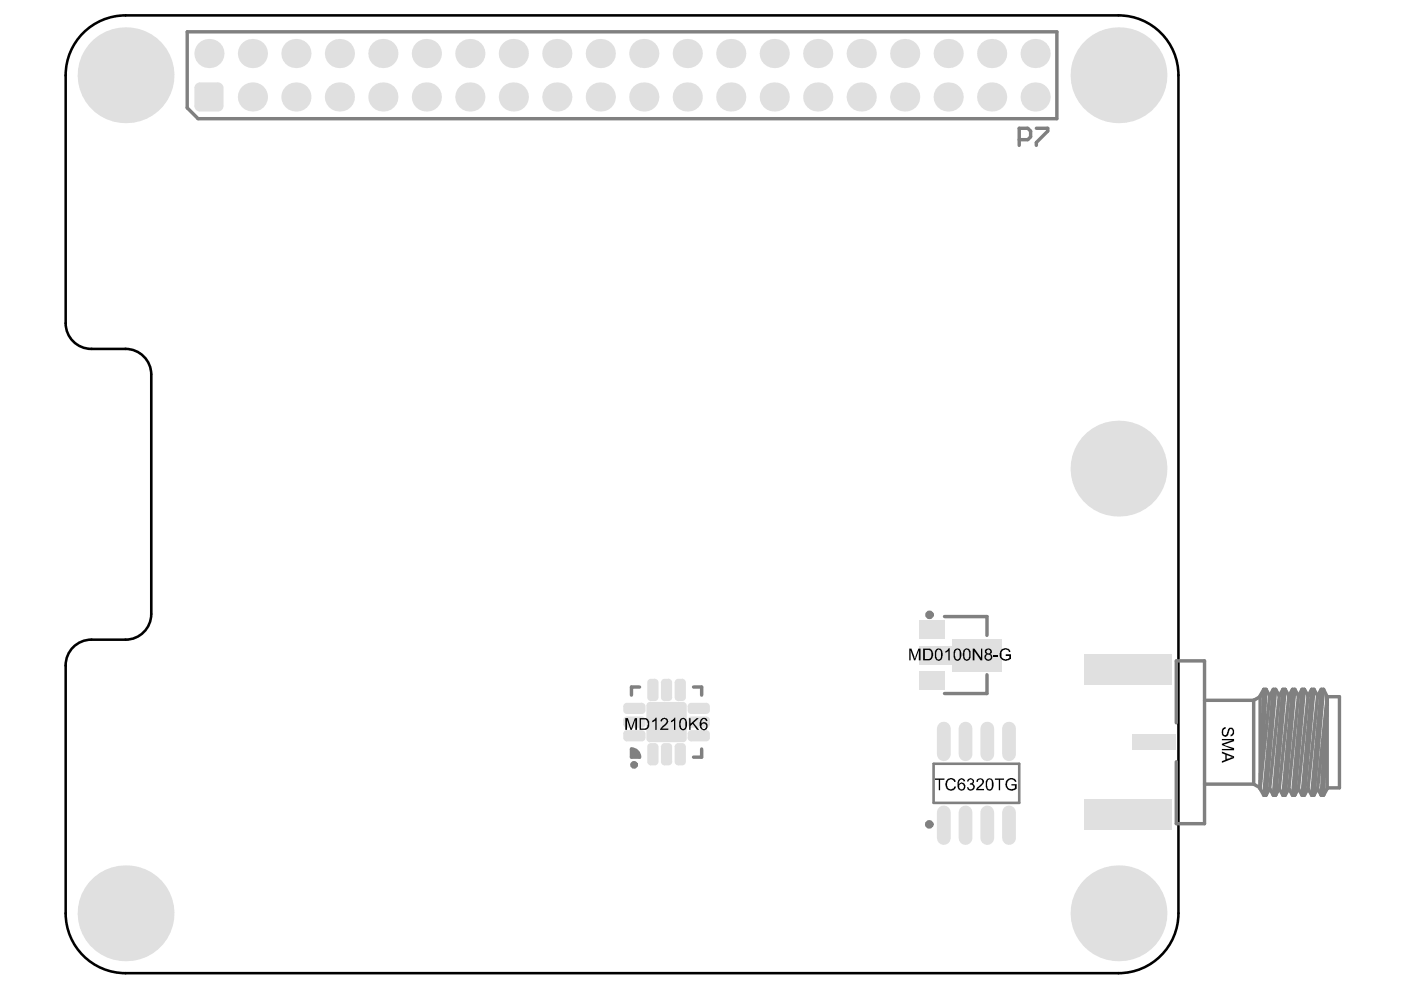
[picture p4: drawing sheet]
<svg xmlns="http://www.w3.org/2000/svg" width="297mm" height="210mm" viewBox="0 0 297 210" stroke-linecap="round" stroke-linejoin="round" font-family="sans-serif">
<g fill="#e0e0e0">
<path d="M46.2 17.5v1.2zM46.2 17.5a1.18 1.18 0 0 1 1.2 1.2h-1.2z"/>
<path d="M41.2 18.7h1.2zM41.4 18l.6-.5h.4v1.2h-1.2z"/>
<path d="M42.4 22.5v1.1zM41.2 22.5h1.2v1.1a1.19 1.19 0 0 1-1.2-1.1z"/>
<path d="M46.2 22.5h1.2zM46.2 22.5h1.2a1.18 1.18 0 0 1-1.2 1.1z"/>
<path d="M132.1 152.7h.8zM132.4 152.1l.5-.2v.8h-.8z"/>
<path d="M132.9 153.5v.8zM132.1 153.5h.8v.8a.78 .78 0 0 1-.8-.8z"/>
<path d="M136.1 153.5h.8zM136.1 153.5h.8a.78 .78 0 0 1-.8 .8z"/>
<path d="M136.1 151.9v.8zM136.1 151.9a.78 .78 0 0 1 .8 .8h-.8z"/>
<path d="M132.1 155.6h.8zM132.4 155l.5-.2v.8h-.8z"/>
<path d="M132.9 156.4v.8zM132.1 156.4h.8v.8a.78 .78 0 0 1-.8-.8z"/>
<path d="M136.1 156.4h.8zM136.1 156.4h.8a.78 .78 0 0 1-.8 .8z"/>
<path d="M136.1 154.8v.8zM136.1 154.8a.78 .78 0 0 1 .8 .8h-.8z"/>
<path d="M141.7 143.9v.8zM141.7 143.9a.78 .78 0 0 1 .8 .8h-.8z"/>
<path d="M140.1 144.7h.8zM140.4 144.1l.5-.2v.8h-.8z"/>
<path d="M140.9 147.9v.7zM140.1 147.9h.8v.7a.78 .78 0 0 1-.8-.7z"/>
<path d="M141.7 147.9h.8zM141.7 147.9h.8a.78 .78 0 0 1-.8 .7z"/>
<path d="M149.7 156.4h.8zM149.7 156.4h.8a.78 .78 0 0 1-.8 .8z"/>
<path d="M149.7 154.8v.8zM149.7 154.8a.78 .78 0 0 1 .8 .8h-.8z"/>
<path d="M145.8 155.6h.8zM146 155l.6-.2v.8h-.8z"/>
<path d="M146.6 156.4v.8zM145.8 156.4h.8v.8a.78 .78 0 0 1-.8-.8z"/>
<path d="M149.7 153.5h.8zM149.7 153.5h.8a.78 .78 0 0 1-.8 .8z"/>
<path d="M149.7 151.9v.8zM149.7 151.9a.78 .78 0 0 1 .8 .8h-.8z"/>
<path d="M145.8 152.7h.8zM146 152.1l.6-.2v.8h-.8z"/>
<path d="M146.6 153.5v.8zM145.8 153.5h.8v.8a.78 .78 0 0 1-.8-.8z"/>
<path d="M132.1 149.8h.8zM132.4 149.2l.5-.2v.8h-.8z"/>
<path d="M132.9 150.6v.8zM132.1 150.6h.8v.8a.78 .78 0 0 1-.8-.8z"/>
<path d="M136.1 150.6h.8zM136.1 150.6h.8a.78 .78 0 0 1-.8 .8z"/>
<path d="M136.1 149v.8zM136.1 149a.78 .78 0 0 1 .8 .8h-.8z"/>
<path d="M149.7 150.6h.8zM149.7 150.6h.8a.78 .78 0 0 1-.8 .8z"/>
<path d="M149.7 149v.8zM149.7 149a.78 .78 0 0 1 .8 .8h-.8z"/>
<path d="M145.8 149.8h.8zM146 149.2l.6-.2v.8h-.8z"/>
<path d="M146.6 150.6v.8zM145.8 150.6h.8v.8a.78 .78 0 0 1-.8-.8z"/>
<circle cx="138.8" cy="150.6" r="1.55"/>
<circle cx="138.8" cy="155.6" r="1.55"/>
<circle cx="143.9" cy="155.6" r="1.55"/>
<circle cx="143.9" cy="150.6" r="1.55"/>
<circle cx="53.5" cy="20.6" r="3.1"/>
<circle cx="62.7" cy="20.6" r="3.1"/>
<circle cx="90.4" cy="20.6" r="3.1"/>
<circle cx="72" cy="20.6" r="3.1"/>
<circle cx="81.2" cy="20.6" r="3.1"/>
<circle cx="108.8" cy="20.6" r="3.1"/>
<circle cx="118.1" cy="20.6" r="3.1"/>
<circle cx="145.7" cy="20.6" r="3.1"/>
<circle cx="136.5" cy="20.6" r="3.1"/>
<circle cx="173.4" cy="20.6" r="3.1"/>
<circle cx="164.2" cy="20.6" r="3.1"/>
<circle cx="201" cy="20.6" r="3.1"/>
<circle cx="210.3" cy="20.6" r="3.1"/>
<circle cx="191.8" cy="20.6" r="3.1"/>
<circle cx="219.5" cy="20.6" r="3.1"/>
<circle cx="62.7" cy="11.4" r="3.1"/>
<circle cx="53.5" cy="11.4" r="3.1"/>
<circle cx="44.3" cy="11.4" r="3.1"/>
<circle cx="81.2" cy="11.4" r="3.1"/>
<circle cx="72" cy="11.4" r="3.1"/>
<circle cx="90.4" cy="11.4" r="3.1"/>
<circle cx="118.1" cy="11.4" r="3.1"/>
<circle cx="108.8" cy="11.4" r="3.1"/>
<circle cx="136.5" cy="11.4" r="3.1"/>
<circle cx="145.7" cy="11.4" r="3.1"/>
<circle cx="164.2" cy="11.4" r="3.1"/>
<circle cx="173.4" cy="11.4" r="3.1"/>
<circle cx="191.8" cy="11.4" r="3.1"/>
<circle cx="210.3" cy="11.4" r="3.1"/>
<circle cx="201" cy="11.4" r="3.1"/>
<circle cx="219.5" cy="11.4" r="3.1"/>
<circle cx="99.6" cy="20.6" r="3.1"/>
<circle cx="127.3" cy="20.6" r="3.1"/>
<circle cx="182.6" cy="20.6" r="3.1"/>
<circle cx="154.9" cy="20.6" r="3.1"/>
<circle cx="127.3" cy="11.4" r="3.1"/>
<circle cx="99.6" cy="11.4" r="3.1"/>
<circle cx="237.1" cy="99.4" r="10.2"/>
<circle cx="237.1" cy="16" r="10.2"/>
<circle cx="182.6" cy="11.4" r="3.1"/>
<circle cx="154.9" cy="11.4" r="3.1"/>
<circle cx="237.1" cy="193.6" r="10.2"/>
<circle cx="26.6" cy="16" r="10.2"/>
<circle cx="26.6" cy="193.6" r="10.2"/>
</g>
<g fill="#e0e0e0">
<path d="M41.2 18.7l1.2-1.2h3.8l1.2 1.2v3.8l-1.2 1.1h-3.8l-1.2-1.1z" fill-rule="evenodd"/>
<path d="M132.1 152.7l.8-.8h3.2l.8 .8v.8l-.8 .8h-3.2l-.8-.8z" fill-rule="evenodd"/>
<path d="M132.1 155.6l.8-.8h3.2l.8 .8v.8l-.8 .8h-3.2l-.8-.8z" fill-rule="evenodd"/>
<path d="M140.1 144.7l.8-.8h.8l.8 .8v3.2l-.8 .7h-.8l-.8-.7z" fill-rule="evenodd"/>
<path d="M145.8 155.6l.8-.8h3.1l.8 .8v.8l-.8 .8h-3.1l-.8-.8z" fill-rule="evenodd"/>
<path d="M145.8 152.7l.8-.8h3.1l.8 .8v.8l-.8 .8h-3.1l-.8-.8z" fill-rule="evenodd"/>
<path d="M132.1 149.8l.8-.8h3.2l.8 .8v.8l-.8 .8h-3.2l-.8-.8z" fill-rule="evenodd"/>
<path d="M145.8 149.8l.8-.8h3.1l.8 .8v.8l-.8 .8h-3.1l-.8-.8z" fill-rule="evenodd"/>
</g>
<path d="M200.1 154.5v5.4M209.3 154.5v5.4M213.9 154.5v5.4M200.1 172.2v5.5M209.3 172.2v5.5M213.9 172.2v5.5" fill="none" stroke="#e0e0e0" stroke-width="2.9"/>
<g fill="#e0e0e0">
<path d="M140.1 158.3l.8-.7h.8l.8 .7v3.2l-.8 .8h-.8l-.8-.8z" fill-rule="evenodd"/>
<path d="M143.8 143.9h.8l.8 .8v3.2l-.8 .7h-.8l-.8-.7v-3.2z" fill-rule="evenodd"/>
<path d="M137.2 144.7l.8-.8h.8l.8 .8v3.2l-.8 .7h-.8l-.8-.7z" fill-rule="evenodd"/>
<path d="M194.9 136.9h7.6v4h-7.6z" fill-rule="evenodd"/>
<path d="M194.9 131.4h5.4v4h-5.4z" fill-rule="evenodd"/>
<path d="M137.1 149.6l.7-.8h7l.8 .8v7l-.8 .8h-7l-.7-.8z" fill-rule="evenodd"/>
</g>
<g fill="#e0e0e0">
<path d="M140.9 161.5v.8zM140.1 161.5h.8v.8a.78 .78 0 0 1-.8-.8z"/>
<path d="M141.7 161.5h.8zM141.7 161.5h.8a.78 .78 0 0 1-.8 .8z"/>
<path d="M141.7 157.6v.7zM141.7 157.6a.78 .78 0 0 1 .8 .7h-.8z"/>
<path d="M140.1 158.3h.8zM140.4 157.8l.5-.2v.7h-.8z"/>
<path d="M144.6 143.9v.8zM144.6 143.9a.78 .78 0 0 1 .8 .8h-.8z"/>
<path d="M143 144.7h.8zM143.3 144.1l.5-.2v.8h-.8z"/>
<path d="M143.8 147.9v.7zM143 147.9h.8v.7a.78 .78 0 0 1-.8-.7z"/>
<path d="M144.6 147.9h.8zM144.6 147.9h.8a.78 .78 0 0 1-.8 .7z"/>
<path d="M138.8 143.9v.8zM138.8 143.9a.78 .78 0 0 1 .8 .8h-.8z"/>
<path d="M137.2 144.7h.8zM137.5 144.1l.5-.2v.8h-.8z"/>
<path d="M138 147.9v.7zM137.2 147.9h.8v.7a.78 .78 0 0 1-.8-.7z"/>
<path d="M138.8 147.9h.8zM138.8 147.9h.8a.78 .78 0 0 1-.8 .7z"/>
<path d="M137.1 149.6h.7zM137.3 149.1l.5-.3v.8h-.7z"/>
<path d="M137.8 156.6v.8zM137.1 156.6h.7v.8a.76 .76 0 0 1-.7-.8z"/>
<path d="M144.8 156.6h.8zM144.8 156.6h.8a.76 .76 0 0 1-.8 .8z"/>
<path d="M144.8 148.8v.8zM144.8 148.8a.76 .76 0 0 1 .8 .8h-.8z"/>
</g>
<path d="M204.7 172.2v5.5" fill="none" stroke="#e0e0e0" stroke-width="2.9"/>
<g fill="#e0e0e0">
<path d="M201.8 135.4h10.5v6.9h-10.5z" fill-rule="evenodd"/>
<path d="M194.9 142.3h5.4v4h-5.4z" fill-rule="evenodd"/>
</g>
<path d="M204.7 154.5v5.4" fill="none" stroke="#e0e0e0" stroke-width="2.9"/>
<g fill="#e0e0e0">
<path d="M143.8 157.6h.8l.8 .7v3.2l-.8 .8h-.8l-.8-.8v-3.2z" fill-rule="evenodd"/>
<path d="M137.2 158.3l.8-.7h.8l.8 .7v3.2l-.8 .8h-.8l-.8-.8z" fill-rule="evenodd"/>
<path d="M229.8 169.5h18.5v6.6h-18.5z" fill-rule="evenodd"/>
<path d="M240.1 155.7h9.3v3.3h-9.3z" fill-rule="evenodd"/>
<path d="M229.8 138.7h18.5v6.5h-18.5z" fill-rule="evenodd"/>
</g>
<g fill="#e0e0e0">
<path d="M143.8 161.5v.8zM143 161.5h.8v.8a.78 .78 0 0 1-.8-.8z"/>
<path d="M144.6 161.5h.8zM144.6 161.5h.8a.78 .78 0 0 1-.8 .8z"/>
<path d="M144.6 157.6v.7zM144.6 157.6a.78 .78 0 0 1 .8 .7h-.8z"/>
<path d="M143 158.3h.8zM143.3 157.8l.5-.2v.7h-.8z"/>
<path d="M138 161.5v.8zM137.2 161.5h.8v.8a.78 .78 0 0 1-.8-.8z"/>
<path d="M138.8 161.5h.8zM138.8 161.5h.8a.78 .78 0 0 1-.8 .8z"/>
<path d="M138.8 157.6v.7zM138.8 157.6a.78 .78 0 0 1 .8 .7h-.8z"/>
<path d="M137.2 158.3h.8zM137.5 157.8l.5-.2v.7h-.8z"/>
</g>
<g fill="#000">
<path d="M210.7 139h1v.3h-1zM212.2 137.8l.1-.1a1.21 1.21 0 0 1 2 .5l-.3 .1a.93 .93 0 0 0-1.3-.4 .93 .93 0 0 0-.4 1.2 1.05 1.05 0 0 0 1.7 .4v-.4h-.8v-.4h1.1v1l-.1 .1a1.34 1.34 0 0 1-1.6 .1 1.34 1.34 0 0 1-.6-1.5zM132.6 152.3h.5l.7 2.1 .8-2.1h.5v2.4h-.4v-2.1l-.7 2.1h-.3l-.8-2.1v2.1h-.3zM138.3 152.8l.9-.6v2.5h-.3v-1.9l-.6 .4zM140.1 152.5a.84 .84 0 0 1 1.4 0 .84 .84 0 0 1-.4 1.3l-.7 .7h1.3v.2h-1.8l.1-.3 .5-.5a1.47 1.47 0 0 0 .8-1.2 .53 .53 0 0 0-.6-.3 .53 .53 0 0 0-.4 .6l-.3-.1zM142.3 152.8l.9-.6v2.5h-.3v-1.9l-.6 .4zM146.1 152.3h.3v1.2l1.3-1.2h.5l-1.2 1 1.2 1.4h-.4l-.9-1.2-.5 .4v.8h-.3zM192.8 137.5h.4l.8 2.1 .7-2.1h.5v2.5h-.4v-2.1l-.7 2.1h-.3l-.7-2.1v2.1h-.3zM200.4 138.1l1-.7v2.6h-.3v-1.9l-.7 .3zM206.2 137.5h.4l1.4 2v-2h.3v2.5h-.4l-1.3-1.9v1.9h-.4zM259.1 156.7h2.5v.4l-2.2 .8 2.2 .7v.5h-2.5v-.3h2.1l-2.1-.8v-.3l2.2-.7h-2.2zM259.2 154.4l.7-.2v.3a.8 .8 0 0 0-.3 1.4 .77 .77 0 0 0 .7-1 .71 .71 0 0 1 .8-.6 .71 .71 0 0 1 .5 .9 .8 .8 0 0 1-.7 .9v-.3a.61 .61 0 0 0 .5-.7 .61 .61 0 0 0-.6-.5l-.3 .5a.85 .85 0 0 1-1 1h-.1a1.39 1.39 0 0 1-.2-1.7z"/>
<path d="M198.2 165.1h2v.2h-.9v2.2h-.3v-2.2h-.8zM200.9 165.2a1.23 1.23 0 0 1 1.6 .2l.1 .3-.2 .1a.85 .85 0 0 0-1.1-.4 .85 .85 0 0 0-.5 1 .8 .8 0 0 0 .7 .9 .8 .8 0 0 0 .9-.6l.3 .1a1.2 1.2 0 0 1-1.4 .8 1.2 1.2 0 0 1-.9-1.4l.1-.5zM205.1 165.3a.74 .74 0 0 1 1-.2 .74 .74 0 0 1 .3 1l-.3 .1a.76 .76 0 0 1 .6 .9 .76 .76 0 0 1-.9 .5l-.7-.2-.1-.5h.3a.51 .51 0 0 0 .7 .4 .51 .51 0 0 0 .2-.8l-.1-.1h-.5l.2-.3a.43 .43 0 0 0 .5-.4 .43 .43 0 0 0-.4-.5 .43 .43 0 0 0-.5 .4l-.4 .1zM207.1 165.3l.2-.1a.78 .78 0 0 1 1.2 .1 .78 .78 0 0 1-.3 1.1l-.9 .9h1.3v.2h-1.6a2.34 2.34 0 0 1 1.1-1.3 .49 .49 0 0 0-.1-.9 .49 .49 0 0 0-.7 .5l-.3-.1zM210.9 165.1h2v.2h-.9v2.2h-.2v-2.2h-.9zM213.3 165.5a1.27 1.27 0 0 1 2.2 .2l-.3 .1a.86 .86 0 0 0-1-.5 .86 .86 0 0 0-.7 .9 .99 .99 0 0 0 .5 1 .99 .99 0 0 0 1.2-.1v-.6h-.8v-.2h1.1v.9a1.33 1.33 0 0 1-2.3-.5v-.5z"/>
<path d="M198.3 137.9a.87 .87 0 0 1 1.1-.3 .87 .87 0 0 1 .5 .9v.1a1.43 1.43 0 0 1-.7 1.5 1.11 1.11 0 0 1-1-1.6zM198.6 138v.3a1.54 1.54 0 0 0 .3 1.5 .76 .76 0 0 0 .6-1.1 .6 .6 0 0 0-.1-.7 .6 .6 0 0 0-.7-.1z"/>
<path d="M202.3 137.9a.78 .78 0 0 1 .9-.4 .78 .78 0 0 1 .5 .8l.1 .4a1.15 1.15 0 0 1-.7 1.4 1.07 1.07 0 0 1-.9-1.5zM202.5 138v.3a1.78 1.78 0 0 0 .3 1.5 .72 .72 0 0 0 .7-1 .97 .97 0 0 0-.5-1.1z"/>
<path d="M204.3 137.8a.88 .88 0 0 1 1.1-.2 .88 .88 0 0 1 .4 1.1 .9 .9 0 0 1-.3 1.2 .9 .9 0 0 1-1.2-.2l-.2-.7zM204.6 137.9l-.1 .5a1.37 1.37 0 0 0 .4 1.4 .76 .76 0 0 0 .6-1.1v-.4a.57 .57 0 0 0-.9-.4z"/>
<path d="M208.9 137.7a.78 .78 0 0 1 1-.1 .78 .78 0 0 1 .3 .9l-.3 .1a.78 .78 0 0 1 .3 1.3 .78 .78 0 0 1-1.3-.2l-.2-.2v-.5l.5-.4-.4-.2zM209.1 138.2a.42 .42 0 0 0 .8 0 .42 .42 0 0 0-.8 0zM209 139.3a.55 .55 0 0 0 1.1 0 .55 .55 0 0 0-1.1 0z"/>
<path d="M135.6 152.3h.8a1.2 1.2 0 0 1 1.2 1.6 .96 .96 0 0 1-1.1 .8h-.9zM135.9 152.5v2h.5a1.04 1.04 0 0 0 .8-1.7l-.3-.3z"/>
<path d="M144.2 152.5a.77 .77 0 0 1 .8-.2 .77 .77 0 0 1 .6 .7l.1 .2a1.54 1.54 0 0 1-.5 1.5 .95 .95 0 0 1-1-.2 .95 .95 0 0 1-.2-1zM144.5 152.6l-.1 .4a1.51 1.51 0 0 0 .2 1.5 .61 .61 0 0 0 .6-.2 .61 .61 0 0 0 .1-.7v-.1a.64 .64 0 0 0-.1-.7 .64 .64 0 0 0-.6-.3z"/>
<path d="M148.6 152.4a.81 .81 0 0 1 1.4 .3l-.3 .2a.47 .47 0 0 0-.4-.5 .47 .47 0 0 0-.5 .4l-.1 .7a.76 .76 0 0 1 1.1-.2 .76 .76 0 0 1 .1 1.1 .77 .77 0 0 1-.9 .4 .77 .77 0 0 1-.6-.8 1.74 1.74 0 0 1 .2-1.6zM148.8 153.5a.65 .65 0 0 0 0 .8 .65 .65 0 0 0 .6 .3 .62 .62 0 0 0 .3-.9 .62 .62 0 0 0-.8-.2z"/>
<path d="M195.7 137.5h.9a1.18 1.18 0 0 1 1.2 1.8 .99 .99 0 0 1-1.2 .7h-.9zM196.1 137.8v1.9h.5a.95 .95 0 0 0 .9-1.3l-.1-.3-.4-.3z"/>
<path d="M259.1 159.4l2.5 1v.3l-2.5 1v-.3l.7-.3v-1.1l-.7-.3zM260.1 160.1v.8l1.3-.4z"/>
<path d="M203.2 165.3a.8 .8 0 0 1 .8-.3 .8 .8 0 0 1 .7 .6l-.4 .1a.48 .48 0 0 0-.6-.4 .48 .48 0 0 0-.3 .6l-.1 .4a.81 .81 0 0 1 1.3 0 .81 .81 0 0 1-.5 1.2 .92 .92 0 0 1-1.1-1.1zM203.4 166.4a.55 .55 0 0 0 .3 .9 .55 .55 0 0 0 .7-.5 .55 .55 0 0 0-.4-.6 .55 .55 0 0 0-.6 .2z"/>
<path d="M209.1 165.4a.78 .78 0 0 1 .8-.4 .78 .78 0 0 1 .7 .7l.1 .4a1.48 1.48 0 0 1-.7 1.5 1.11 1.11 0 0 1-1-1.5zM209.4 165.5v.1a1.88 1.88 0 0 0 .2 1.8 .76 .76 0 0 0 .7-1.1v-.1a.57 .57 0 0 0-.1-.7 .57 .57 0 0 0-.7-.1z"/>
</g>
<path d="M17.2 7.5a12.7 12.7 0 0 1 9.4-4.2h210.5a12.7 12.7 0 0 1 12.8 12.7l-.1 177.6a12.7 12.7 0 0 1-12.7 12.7h-210.5a12.7 12.7 0 0 1-12.7-12.7v-52.5a5.4 5.4 0 0 1 5.5-5.5h7.2a5.4 5.4 0 0 0 5.5-5.4v-50.8a5.4 5.4 0 0 0-5.5-5.4h-7.2a5.4 5.4 0 0 1-5.5-5.5v-52.5a12.6 12.6 0 0 1 3.3-8.5z" fill="none" stroke="#000" stroke-width=".54"/>
<path d="M133.9 158.8h.7l1 1v.7h-1.7z" fill="#808080"/>
<g fill="none" stroke="#808080" stroke-width=".73">
<path d="M39.7 6.7h184.4v18.5h-182.1l-2.3-2.3zM216.1 29.6h1.8l.6-.6v-1.2l-.6-.6h-1.8v3.6M219.7 27.2h2.4v.6l-2.4 2.4v.6M200.3 130.7h9v4M133.9 158.8a1.72 1.72 0 0 1 1.7 1.7h-1.7zM135.6 145.7h-1.7v1.7M147 145.7h1.8v1.7M148.8 158.8v1.7h-1.8M209.3 143.1v3.9h-9M249.4 153.3v-13.2h6v34.5h-6v-13.1M255.4 148.5h10.4M265.8 148.5v17.8"/>
<path d="M267.2 147.7l-1.4 .8M267.9 146.2l-.7 20.8-1.4-.7M267.9 146.2l-.7 1.3v19.7M267.9 146.2h.5M268.4 146.2l.8 1.3M268.4 146.2l-1.2 21M269.2 147.5l-2 19.7M270 146.2h.5M270 146.2l-.8 1.3M270 146.2l-2.1 22.4M270.5 146.2l.7 1.3M270.5 146.2l-2.1 22.4"/>
<path d="M271.2 147.5l-2 19.7M272 146.2h.5M272 146.2l-.8 1.3M272 146.2l-2 22.4M272.5 146.2l.8 1.3M272.5 146.2l-2 22.4M273.3 147.5l-2.1 19.7M274 146.2h.5M274 146.2l-.7 1.3M274 146.2l-2 22.4M274.5 146.2l.8 1.3M274.5 146.2l-2 22.4"/>
<path d="M275.3 147.5l-2 19.7M276.1 146.2h.5M276.1 146.2l-.8 1.3M276.1 146.2l-2.1 22.4M276.6 146.2l.7 1.3M276.6 146.2l-2.1 22.4M277.3 147.5l-2 19.7M278.1 146.2h.5M278.1 146.2l-.8 1.3M278.1 146.2l-2 22.4M278.6 146.2l.8 1.3M278.6 146.2l-2 22.4"/>
<path d="M279.4 147.5l-2.1 19.7M280.1 146.2h.5M280.1 146.2l-.7 1.3M280.1 146.2l-2 22.4M280.6 146.2l.8 1.5M280.6 146.2l-2 22.4M281.4 147.7h2.6v19.3h-2.6M281.4 147.7v19.5l-.8 1.4M281.4 147.7l-.8 20.9M281.4 147.7l-1.3 20.9M281.4 147.7l-2 19.5M255.4 166.3h10.4"/>
<path d="M267.2 167.2l.7 1.4M267.9 168.6h.5M269.2 167.2l.8 1.4M269.2 167.2l-.8 1.4M270 168.6h.5M271.2 167.2l.8 1.4M271.2 167.2l-.7 1.4M272 168.6h.5M273.3 167.2l.7 1.4M273.3 167.2l-.8 1.4M274 168.6h.5M275.3 167.2l.8 1.4"/>
<path d="M275.3 167.2l-.8 1.4M276.1 168.6h.5M277.3 167.2l-.7 1.4M277.3 167.2l.8 1.4M278.1 168.6h.5M279.4 167.2l.7 1.4M279.4 167.2l-.8 1.4M280.1 168.6h.5"/>
</g>
<path d="M197.9 161.9h18.2v8.3h-18.2z" fill="none" stroke="#808080" stroke-width=".54"/>
<g fill="none" stroke="#808080" stroke-width=".91">
<circle cx="197.1" cy="130.4" r=".45"/>
<circle cx="134.4" cy="162.2" r=".36"/>
<circle cx="197" cy="174.8" r=".45"/>
</g>
</svg>
